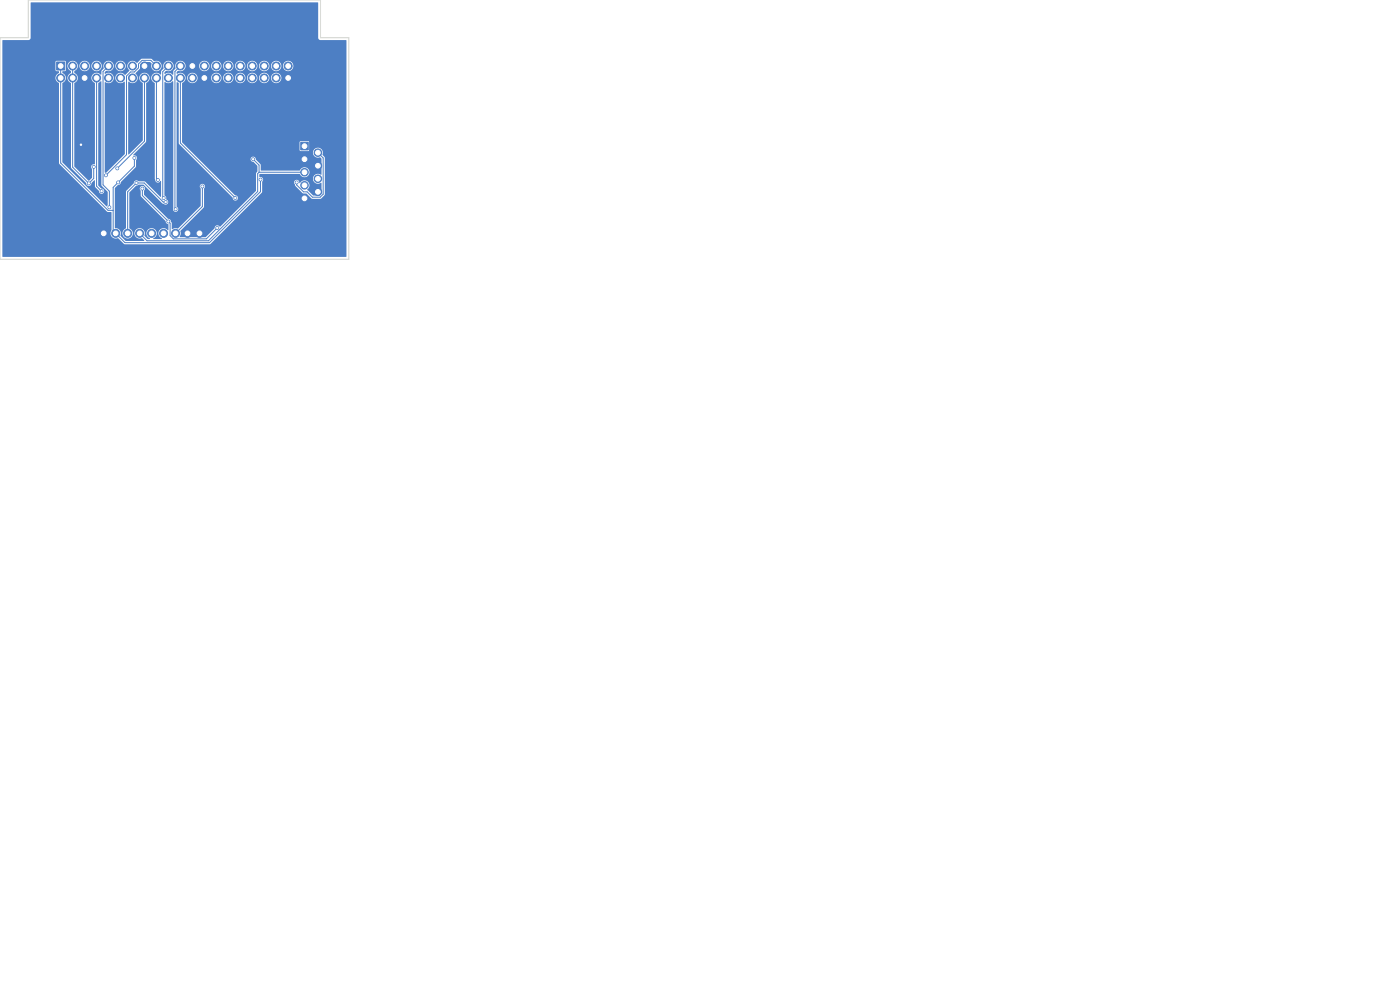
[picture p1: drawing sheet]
<svg xmlns="http://www.w3.org/2000/svg" width="297mm" height="210mm" viewBox="0 0 297 210" stroke-linecap="round" stroke-linejoin="round" font-family="sans-serif">
<g fill="#4d7fc4" stroke="#4d7fc4" stroke-width=".21">
<path d="M63.8 30.2h1.6v1.6h-1.6z"/>
<path d="M12 13.2h1.7v1.7h-1.7z"/>
<path d="M21.1 48.7h1.8v1.7h-1.8z"/>
<circle cx="64.6" cy="33.8" r=".8"/>
<circle cx="64.6" cy="36.5" r=".8"/>
<circle cx="64.6" cy="39.3" r=".8"/>
<circle cx="64.6" cy="42.1" r=".8"/>
<circle cx="67.4" cy="32.4" r=".8"/>
<circle cx="67.4" cy="35.2" r=".8"/>
<circle cx="67.4" cy="37.9" r=".8"/>
<circle cx="67.4" cy="40.7" r=".8"/>
<circle cx="12.9" cy="16.5" r=".85"/>
<circle cx="15.4" cy="14" r=".85"/>
<circle cx="15.4" cy="16.5" r=".85"/>
<circle cx="17.9" cy="14" r=".85"/>
<circle cx="17.9" cy="16.5" r=".85"/>
<circle cx="20.5" cy="14" r=".85"/>
<circle cx="20.5" cy="16.5" r=".85"/>
<circle cx="23" cy="14" r=".85"/>
<circle cx="23" cy="16.5" r=".85"/>
<circle cx="25.6" cy="14" r=".85"/>
<circle cx="25.6" cy="16.5" r=".85"/>
<circle cx="28.1" cy="14" r=".85"/>
<circle cx="28.1" cy="16.5" r=".85"/>
<circle cx="30.6" cy="14" r=".85"/>
<circle cx="30.6" cy="16.5" r=".85"/>
<circle cx="33.2" cy="14" r=".85"/>
<circle cx="33.2" cy="16.5" r=".85"/>
<circle cx="35.7" cy="14" r=".85"/>
<circle cx="35.7" cy="16.5" r=".85"/>
<circle cx="38.3" cy="14" r=".85"/>
<circle cx="38.3" cy="16.5" r=".85"/>
<circle cx="40.8" cy="14" r=".85"/>
<circle cx="40.8" cy="16.5" r=".85"/>
<circle cx="43.3" cy="14" r=".85"/>
<circle cx="43.3" cy="16.5" r=".85"/>
<circle cx="45.9" cy="14" r=".85"/>
<circle cx="45.9" cy="16.5" r=".85"/>
<circle cx="48.4" cy="14" r=".85"/>
<circle cx="48.4" cy="16.5" r=".85"/>
<circle cx="51" cy="14" r=".85"/>
<circle cx="51" cy="16.5" r=".85"/>
<circle cx="53.5" cy="14" r=".85"/>
<circle cx="53.5" cy="16.5" r=".85"/>
<circle cx="56" cy="14" r=".85"/>
<circle cx="56" cy="16.5" r=".85"/>
<circle cx="58.6" cy="14" r=".85"/>
<circle cx="58.6" cy="16.5" r=".85"/>
<circle cx="61.1" cy="14" r=".85"/>
<circle cx="61.1" cy="16.5" r=".85"/>
<circle cx="24.5" cy="49.5" r=".85"/>
<circle cx="27.1" cy="49.5" r=".85"/>
<circle cx="29.6" cy="49.5" r=".85"/>
<circle cx="32.2" cy="49.5" r=".85"/>
<circle cx="34.7" cy="49.5" r=".85"/>
<circle cx="37.2" cy="49.5" r=".85"/>
<circle cx="39.8" cy="49.5" r=".85"/>
<circle cx="42.3" cy="49.5" r=".85"/>
<circle cx="46.1" cy="48.3" r=".3"/>
<circle cx="19.9" cy="35.4" r=".3"/>
<circle cx="30.2" cy="40" r=".3"/>
<circle cx="18.8" cy="38.9" r=".3"/>
<circle cx="35.7" cy="47" r=".3"/>
<circle cx="55.3" cy="38.1" r=".3"/>
<circle cx="25.1" cy="38.7" r=".3"/>
<circle cx="28.5" cy="33.5" r=".3"/>
<circle cx="23.2" cy="44" r=".3"/>
<circle cx="21.5" cy="40.6" r=".3"/>
<circle cx="37.3" cy="44.4" r=".3"/>
<circle cx="49.9" cy="42" r=".3"/>
<circle cx="34.7" cy="42" r=".3"/>
<circle cx="33.5" cy="38.2" r=".3"/>
<circle cx="24.9" cy="35.7" r=".3"/>
<circle cx="22.5" cy="37.2" r=".3"/>
<circle cx="28.9" cy="38.8" r=".3"/>
<circle cx="35.1" cy="42.9" r=".3"/>
<circle cx="62.9" cy="38.7" r=".3"/>
<circle cx="53.7" cy="33.8" r=".3"/>
<circle cx="42.9" cy="39.6" r=".3"/>
<circle cx="17.2" cy="30.7" r=".3"/>
</g>
<g fill="none" stroke="#4d7fc4" stroke-width=".21">
<path d="M12.9 14v20.6l10 10h1.1M15.4 14v21.5l3.4 3.4 1.1-1.1v-2.4M17.9 16.5v13.4l-.7 .8M20.5 16.5v23l1 1.1M23 14l-1.1 1.2v24l1.3 1.4v3.4M30.6 16.5v13.5l-5.7 5.7M33.2 16.5v21.4l.3 .3M33.2 14l-1.2-1.2h-1.9l-.7 .8v.8l-.9 .9h-.8l-.9 .8v16.7l-4.3 4.4M35.7 14l-1.2 1.2v26.6l.2 .2M38.3 14l-1.2 1.2v29l.2 .2M38.3 16.5v13.8l11.6 11.7M40.8 14l2.6 2.5"/>
<path d="M61.1 16.5l4.6 4.6v11.6l-1.1 1.1M28.5 33.5v1.7l-4.5 4.5v9.3l2.5 2.5h17.9l10.9-10.9v-2.5M42.9 39.6v4.2l-5.7 5.7M53.7 33.8l1.3 1.2v1.5M55 36.5h9.6M55 36.5l-.3 .3v3.8l-10.5 10.5h-13l-1.6-1.6M65.3 33l2.1 2.2-1.1 1.1v3.2l1.1 1.2M67.4 32.4l1.2 1.1v7.7l-.7 .6h-1.6l-1.2-1.1h-.7l-1.5-1.5v-.5M30.2 40v1.5l5.9 5.9v2.6l.7 .7h7l2.3-2.3M35.1 42.9h-.5l-4-4.1h-1.7l-1.8 1.9v8.8"/>
</g>
<path d="M6.5 .5h61l.1 7.8 .3 .2 5.6 .1v45.9h-73v-41.4h11.3v1.8l.7 .2v.3a1.2 1.2 0 0 0-.7 1.1 1.2 1.2 0 0 0 .7 1.2v17l10.2 10.2 .9 .1v3.9a1.15 1.15 0 0 0 .1 1.3 1.15 1.15 0 0 0 1.4 .3l1.4 1.3h18.1l10.9-10.9 .1-2.3h6.8l.3 .9 1.5 1.5 .8 .1 1.2 1.1 1.9-.1 .8-.9v-7.7l-.5-.7a1.07 1.07 0 0 0-.9-1.4 1.07 1.07 0 0 0-1.1 1.3 1.07 1.07 0 0 0 1.5 .7l.3 .3-.1 3.4a1.09 1.09 0 0 0-1.4 .1 1.09 1.09 0 0 0 0 1.5 1.09 1.09 0 0 0 1.5 .1v2.2l-.4 .5h-1.4l-1.2-1.2a1.1 1.1 0 0 0 .1-1.8 1.1 1.1 0 0 0-1.7 .4 .6 .6 0 0 0-.5-.7 .6 .6 0 0 0-.7 .4h-6.8a.61 .61 0 0 0 .1-.8 .61 .61 0 0 0-.7-.3v-.5l.1-.1h8.5a1.07 1.07 0 0 0 1.7 .4 1.07 1.07 0 0 0-.2-1.7 1.07 1.07 0 0 0-1.6 .6h-8.1l-.1-1.3-1-1a.57 .57 0 0 0-.6-.7 .57 .57 0 0 0-.5 .6 .57 .57 0 0 0 .6 .6l.8 .8v1.2l-.3 .4v3.7l-7.6 7.6a.61 .61 0 0 0-.7-.3 .61 .61 0 0 0-.5 .6l-1.9 1.9-5.5-.1 .2-.6v-.6l5-5.1v-3.9a.56 .56 0 0 0 0-.9 .56 .56 0 0 0-.8 .1 .56 .56 0 0 0 .1 .8v3.7l-4.8 4.8-.6-.1-.7 .2-.1-1.4a.98 .98 0 0 0-.8-.8l-5-5v-.9a.57 .57 0 0 0 0-.9 .57 .57 0 0 0-.8 0 .57 .57 0 0 0 .1 .9v1.2l5.2 5.2 .2 .4 .4 .3v1.2a1.15 1.15 0 0 0-1.9 0 1.15 1.15 0 0 0 .6 1.8l-1.9 .1a1.12 1.12 0 0 0 .8-1.5 1.12 1.12 0 0 0-1.5-.7 1.12 1.12 0 0 0-.6 1.5l.6 .7h-.5l-.7-.7a1.12 1.12 0 0 0-.9-1.6 1.12 1.12 0 0 0-1.2 1.4 1.12 1.12 0 0 0 1.7 .7l.4 .5v.1h-3.9l-1.2-1.1 .1-.6h.4v.2a1.12 1.12 0 0 0 1.8 .7 1.12 1.12 0 0 0-.4-1.9v-7.5l1.5-1.5 .5-.2h1.1l3.9 3.9a.75 .75 0 0 0 1.3-.3l-.1-.3a.5 .5 0 0 1-.4-.7l-.3-.4v-24a1.54 1.54 0 0 0 1.8-.2l.1 26.9a.57 .57 0 0 0 .3 .8 .57 .57 0 0 0 .7-.3 .57 .57 0 0 0-.3-.8v-26.4l.4 .3v12.8l11.4 11.4a.57 .57 0 0 0 .6 .7 .57 .57 0 0 0 .6-.6 .57 .57 0 0 0-.7-.6l-11.2-11.2h24.9l.1 1.8 1.8 .1 .3-.3-.1-1.7-.2-.2h-1.6l-.3 .3h-24.9l.1-12.6a1.1 1.1 0 0 0 .7-1.1h.3v.1a1.1 1.1 0 0 0 1.2 1 1.1 1.1 0 0 0 1-1.1h2.9v.1a1.1 1.1 0 0 0 1.2 1 1.1 1.1 0 0 0 1-1.1h.3v.1a1.1 1.1 0 0 0 1.2 1 1.1 1.1 0 0 0 1-1.1h.4v.1a1.1 1.1 0 0 0 1.2 1 1.1 1.1 0 0 0 1-1.1h.3v.1a1.1 1.1 0 0 0 1.2 1 1.1 1.1 0 0 0 1-1.1h.3v.1a1.1 1.1 0 0 0 1.2 1 1.1 1.1 0 0 0 1.1-1.1h.3v.1a1.1 1.1 0 0 0 1.7 .9 1.1 1.1 0 0 0 0-1.9 1.1 1.1 0 0 0-1.7 .9h-.3l-.1-.2a1.1 1.1 0 0 0-1.1-.9 1.1 1.1 0 0 0-1.1 1.1h-.3v-.2a1.1 1.1 0 0 0-1.2-.9 1.1 1.1 0 0 0-1 1.1h-.3l-.1-.2a1.1 1.1 0 0 0-1.1-.9 1.1 1.1 0 0 0-1 1.1h-.4v-.2a1.1 1.1 0 0 0-1.2-.9 1.1 1.1 0 0 0-1 1.1h-.3v-.2a1.1 1.1 0 0 0-1.2-.9 1.1 1.1 0 0 0-1 1.1h-2.9v-.2a1.1 1.1 0 0 0-1.2-.9 1.1 1.1 0 0 0-1 1.1h-.3l-.1-.2a1.19 1.19 0 0 0-1.8-.6v-.4l.2-.3a1.18 1.18 0 0 0 1.7-1.1h2.8v.2a1.1 1.1 0 0 0 1.2 1 1.1 1.1 0 0 0 1.1-1.2h.3v.2a1.1 1.1 0 0 0 1.2 1 1.1 1.1 0 0 0 1-1.2h.3v.2a1.1 1.1 0 0 0 1.2 1 1.1 1.1 0 0 0 1-1.2h.4v.2a1.1 1.1 0 0 0 1.2 1 1.1 1.1 0 0 0 1-1.2h.3v.2a1.1 1.1 0 0 0 1.2 1 1.1 1.1 0 0 0 1-1.2h.3v.2a1.1 1.1 0 0 0 1.2 1 1.1 1.1 0 0 0 1.1-1.2h.3v.2a1.1 1.1 0 0 0 1.2 1 1.1 1.1 0 0 0 1-1.2h.3v.2a1.1 1.1 0 0 0 1.7 .8 1.1 1.1 0 0 0 0-1.8 1.1 1.1 0 0 0-1.7 .8h-.3v-.2a1.1 1.1 0 0 0-1.2-.8 1.1 1.1 0 0 0-1 1h-.3l-.1-.2a1.1 1.1 0 0 0-1.1-.8 1.1 1.1 0 0 0-1.1 1h-.3v-.2a1.1 1.1 0 0 0-1.2-.8 1.1 1.1 0 0 0-1 1h-.3l-.1-.2a1.1 1.1 0 0 0-1.1-.8 1.1 1.1 0 0 0-1 1h-.4v-.2a1.1 1.1 0 0 0-1.2-.8 1.1 1.1 0 0 0-1 1h-.3v-.2a1.1 1.1 0 0 0-1.2-.8 1.1 1.1 0 0 0-1 1h-.3l-.1-.2a1.1 1.1 0 0 0-1.1-.8 1.1 1.1 0 0 0-1.1 1h-2.8l-.1-.2a1.13 1.13 0 0 0-1.4-.7 1.13 1.13 0 0 0-.7 1.5l-.4 .5-.1 .8a1.49 1.49 0 0 0-1.8-.1v-.4l.3-.3a1.14 1.14 0 0 0 1.6-.8 1.14 1.14 0 0 0-1.3-1.3 1.14 1.14 0 0 0-.8 1.6l-.5 .6v.6l-.2 .1a1.13 1.13 0 0 0-1.7 .2 1.13 1.13 0 0 0 .5 1.7l.1 20.3a.66 .66 0 0 0 .4 .7 .66 .66 0 0 0 .8-.3v3.4l-3.3-3.3-1.5-.1a.58 .58 0 0 0-.6-.1 .58 .58 0 0 0-.3 .6l-1.7 1.7v7.9a1.1 1.1 0 0 0-.7 .9h-.4v-.2a1.44 1.44 0 0 0-1.2-.9v-8.4l.6-.7a.6 .6 0 0 0 .6-.6l3.2-3.1 .1-1.6a.6 .6 0 0 0 .1-.7 .6 .6 0 0 0-.7-.3l2.7-2.9v-12.3a1.11 1.11 0 0 0 .7-1.7 1.11 1.11 0 0 0-1.8-.2 1.11 1.11 0 0 0 .3 1.8l.1 12.2-3 3-.1-.1 .1-15.4a1.16 1.16 0 0 0 1.7-.1 1.16 1.16 0 0 0-.3-1.7l1-.9v-.9l.6-.5h1.5a.59 .59 0 0 1 .3 .9 1.12 1.12 0 0 0 1.4 .9 1.12 1.12 0 0 0 .7-1.5 1.12 1.12 0 0 0-1.6-.5l-.6-.5h-1.9l-1 .8a1.18 1.18 0 0 0-1.4-.3 1.18 1.18 0 0 0-.7 1.3l.5 .7-.9 .9a1.18 1.18 0 0 0-1.4-.4 1.18 1.18 0 0 0-.7 1.3 1.18 1.18 0 0 0 1.9 .5l.1 15.3-3.9 4-.3 .1-.1-.1 .1-19.2a1.14 1.14 0 0 0 1.5-.1 1.14 1.14 0 0 0 0-1.6 1.14 1.14 0 0 0-1.5 0l-.1-.4 .3-.3a1.18 1.18 0 0 0 1.6-1.1h.4v.2a1.1 1.1 0 0 0 1.6 .8 1.1 1.1 0 0 0 0-1.8 1.1 1.1 0 0 0-1.6 .8h-.4v-.2a1.13 1.13 0 0 0-1.5-.7 1.13 1.13 0 0 0-.6 1.5l-.5 .5v.8l-.1 .1a1.14 1.14 0 0 0-1.8 0 1.14 1.14 0 0 0 .5 1.8v17.1a.61 .61 0 0 0-.7 .3 .61 .61 0 0 0 .1 .8v1.8l-.7 .6-3-3v-17.6a1.2 1.2 0 0 0 .7-1.2 1.2 1.2 0 0 0-.7-1.1v-.4a1.1 1.1 0 0 0 .7-1.1h.3v.2a1.1 1.1 0 0 0 1.2 1 1.1 1.1 0 0 0 1.1-1.2h.3v.2a1.1 1.1 0 0 0 1.7 .8 1.1 1.1 0 0 0 0-1.8 1.1 1.1 0 0 0-1.7 .8h-.3l-.1-.2a1.1 1.1 0 0 0-1.1-.8 1.1 1.1 0 0 0-1.1 1h-.3v-.2a1.12 1.12 0 0 0-1.9-.5 1.12 1.12 0 0 0 .5 1.9l-.1 .4a1.16 1.16 0 0 0-.7 1.1 1.16 1.16 0 0 0 .8 1.1v17.8l3.2 3.3a.58 .58 0 0 0 .5 .7 .58 .58 0 0 0 .6-.7l.6-.5h.1l.1 1.3 .8 .9a.57 .57 0 0 0 .5 .6 .57 .57 0 0 0 .6-.6 .57 .57 0 0 0-.6-.5l-.7-.7v-21.6l.7-.4v22l1.4 1.4v2.8l-.3 .3-9.4-9.4v-16.7a1.2 1.2 0 0 0 .8-1.2 1.2 1.2 0 0 0-.8-1.1l.1-.3 .7-.2v-1.8l-.2-.2h-1.8l-.2 .2h-11.3v-4.6h5.6l.4-.3z" fill="#4d7fc4"/>
<path d="M6 0h62v8h6v47h-74v-47h6z" fill="none" stroke="#d0d2cd" stroke-width=".21"/>
<g fill="#fff" stroke="#fff" stroke-width=".21">
<circle cx="46.1" cy="48.4" r=".15"/>
<circle cx="19.9" cy="35.4" r=".15"/>
<circle cx="30.2" cy="40" r=".15"/>
<circle cx="18.8" cy="38.9" r=".15"/>
<circle cx="35.7" cy="47" r=".15"/>
<circle cx="55.3" cy="38.1" r=".15"/>
<circle cx="25.1" cy="38.7" r=".15"/>
<circle cx="28.5" cy="33.5" r=".15"/>
<circle cx="23.2" cy="44" r=".15"/>
<circle cx="21.5" cy="40.6" r=".15"/>
<circle cx="37.3" cy="44.4" r=".15"/>
<circle cx="49.9" cy="42" r=".15"/>
<circle cx="34.7" cy="42" r=".15"/>
<circle cx="33.5" cy="38.2" r=".15"/>
<circle cx="24.9" cy="35.7" r=".15"/>
<circle cx="22.5" cy="37.2" r=".15"/>
<circle cx="28.9" cy="38.8" r=".15"/>
<circle cx="35.1" cy="42.9" r=".15"/>
<circle cx="62.9" cy="38.7" r=".15"/>
<circle cx="53.7" cy="33.8" r=".15"/>
<circle cx="42.9" cy="39.6" r=".15"/>
<circle cx="17.2" cy="30.7" r=".15"/>
<circle cx="64.6" cy="31" r=".5"/>
<circle cx="64.6" cy="33.8" r=".5"/>
<circle cx="64.6" cy="36.5" r=".5"/>
<circle cx="64.6" cy="39.3" r=".5"/>
<circle cx="64.6" cy="42.1" r=".5"/>
<circle cx="67.4" cy="32.4" r=".5"/>
<circle cx="67.4" cy="35.2" r=".5"/>
<circle cx="67.4" cy="37.9" r=".5"/>
<circle cx="67.4" cy="40.7" r=".5"/>
<circle cx="12.9" cy="14" r=".5"/>
<circle cx="12.9" cy="16.5" r=".5"/>
<circle cx="15.4" cy="14" r=".5"/>
<circle cx="15.4" cy="16.5" r=".5"/>
<circle cx="17.9" cy="14" r=".5"/>
<circle cx="17.9" cy="16.5" r=".5"/>
<circle cx="20.5" cy="14" r=".5"/>
<circle cx="20.5" cy="16.5" r=".5"/>
<circle cx="23" cy="14" r=".5"/>
<circle cx="23" cy="16.5" r=".5"/>
<circle cx="25.6" cy="14" r=".5"/>
<circle cx="25.6" cy="16.5" r=".5"/>
<circle cx="28.1" cy="14" r=".5"/>
<circle cx="28.1" cy="16.5" r=".5"/>
<circle cx="30.6" cy="14" r=".5"/>
<circle cx="30.6" cy="16.5" r=".5"/>
<circle cx="33.2" cy="14" r=".5"/>
<circle cx="33.2" cy="16.5" r=".5"/>
<circle cx="35.7" cy="14" r=".5"/>
<circle cx="35.7" cy="16.5" r=".5"/>
<circle cx="38.3" cy="14" r=".5"/>
<circle cx="38.3" cy="16.5" r=".5"/>
<circle cx="40.8" cy="14" r=".5"/>
<circle cx="40.8" cy="16.5" r=".5"/>
<circle cx="43.3" cy="14" r=".5"/>
<circle cx="43.3" cy="16.5" r=".5"/>
<circle cx="45.9" cy="14" r=".5"/>
<circle cx="45.9" cy="16.5" r=".5"/>
<circle cx="48.4" cy="14" r=".5"/>
<circle cx="48.4" cy="16.5" r=".5"/>
<circle cx="51" cy="14" r=".5"/>
<circle cx="51" cy="16.5" r=".5"/>
<circle cx="53.5" cy="14" r=".5"/>
<circle cx="53.5" cy="16.5" r=".5"/>
<circle cx="56" cy="14" r=".5"/>
<circle cx="56" cy="16.5" r=".5"/>
<circle cx="58.6" cy="14" r=".5"/>
<circle cx="58.6" cy="16.5" r=".5"/>
<circle cx="61.1" cy="14" r=".5"/>
<circle cx="61.1" cy="16.5" r=".5"/>
<circle cx="22" cy="49.5" r=".5"/>
<circle cx="24.5" cy="49.5" r=".5"/>
<circle cx="27.1" cy="49.5" r=".5"/>
<circle cx="29.6" cy="49.5" r=".5"/>
<circle cx="32.2" cy="49.5" r=".5"/>
<circle cx="34.7" cy="49.5" r=".5"/>
<circle cx="37.2" cy="49.5" r=".5"/>
<circle cx="39.8" cy="49.5" r=".5"/>
<circle cx="42.3" cy="49.5" r=".5"/>
</g>
</svg>
